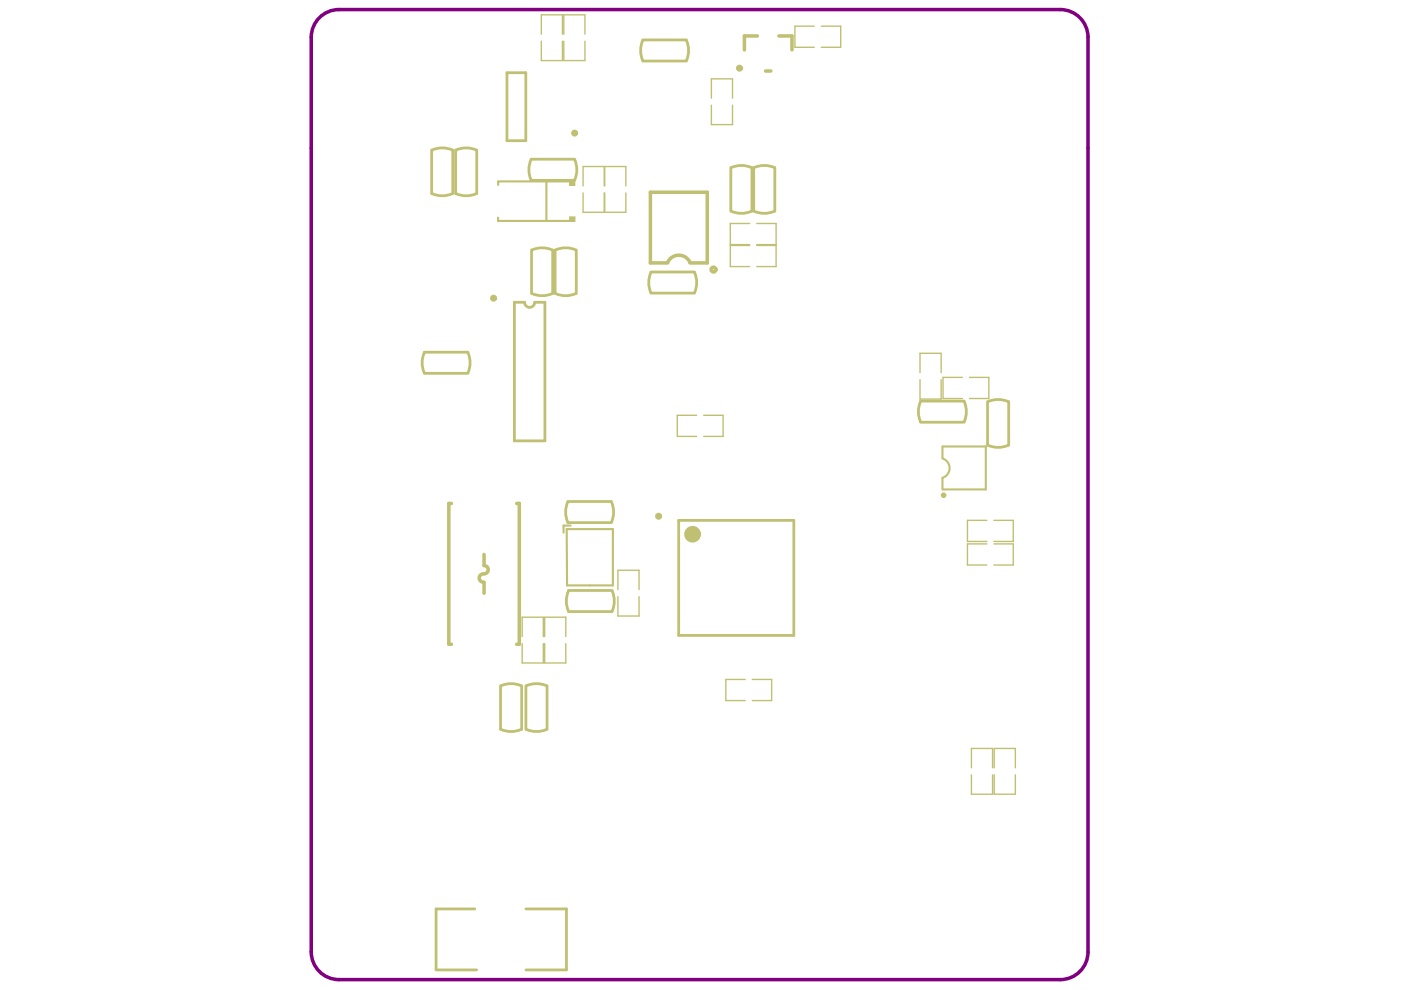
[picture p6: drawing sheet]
<svg xmlns="http://www.w3.org/2000/svg" width="297mm" height="210mm" viewBox="0 0 297 210" stroke-linecap="round" stroke-linejoin="round" font-family="sans-serif">
<path d="M67.7 3.7a5.9 5.9 0 0 1 4.2-1.7h152.9a5.9 5.9 0 0 1 5.9 5.9v193.9a5.9 5.9 0 0 1-5.9 5.9h-152.9a5.9 5.9 0 0 1-5.9-5.9v-193.9a5.9 5.9 0 0 1 1.7-4.2z" fill="none" stroke="#800080" stroke-width=".75"/>
<g fill="#c0c073">
<path d="M120.7 45.9h1.3v1.2h-1.3z"/>
<path d="M120.6 38.2l1.4 .1v1.1h-1.4z"/>
</g>
<g fill="none" stroke="#c0c073" stroke-width=".29">
<path d="M114.8 8.7v4.1h4.5v-4.1M114.8 7.2v-4.1h4.5v4.1M119.5 8.7v4.1h4.5v-4.1M119.5 7.2v-4.1h4.5v4.1M172.6 5.5h-4.1v4.5h4.1M174.1 5.5h4.1v4.5h-4.1M123.6 39.4v-4.1h4.5v4.1M128.2 39.4v-4.1h4.5v4.1M150.8 20.8v-4.1h4.5v4.1M150.8 22.3v4.1h4.5v-4.1M123.6 40.9v4.1h4.5v-4.1M128.2 40.9v4.1h4.5v-4.1"/>
<path d="M158.9 47.4h-4.1v4.5h4.1M158.9 52h-4.1v4.5h4.1M160.4 47.4h4.1v4.5h-4.1M160.4 52h4.1v4.5h-4.1M195.1 79v-4.1h4.4v4.1M147.7 88.1h-4.1v4.4h4.1M149.2 88.1h4.1v4.4h-4.1M195.1 80.5v4.1h4.4v-4.1M204.1 80h-4.2v4.5h4.2M205.5 80h4.2v4.5h-4.2M209.2 115.3h-4.1v4.5h4.1M209.2 110.3h-4.1v4.5h4.1"/>
<path d="M210.7 115.3h4.1v4.5h-4.1M210.7 110.3h4.1v4.5h-4.1M110.7 135v-4.1h4.5v4.1M110.7 136.5v4.1h4.5v-4.1M115.5 135v-4.1h4.5v4.1M115.5 136.5v4.1h4.5v-4.1M131 125v-4.1h4.5v4.1M131 126.5v4.1h4.5v-4.1M158 144.1h-4.1v4.4h4.1M159.5 144.1h4.1v4.4h-4.1M206 164.3v4.1h4.4v-4.1M206 162.8v-4.1h4.4v4.1"/>
<path d="M210.8 164.3v4.1h4.5v-4.1M210.8 162.8v-4.1h4.5v4.1"/>
</g>
<path d="M199.8 94.7v2.4M199.8 97.2a2.15 2.15 0 0 1 1.5 2.1 2.15 2.15 0 0 1-1.5 2v2.5M199.9 94.7h9.1v9.1h-9.1" fill="none" stroke="#c0c073" stroke-width=".44"/>
<g fill="none" stroke="#c0c073" stroke-width=".75">
<path d="M160.6 7.6h-2.8v3M162.3 15.1h1.1M165.1 7.6h2.8v3M141.6 55.7h-3.7v-14.9h12.1v14.9h-3.7M141.6 55.6a2.6 2.6 0 0 1 2.3-1.5 2.6 2.6 0 0 1 2.4 1.5M95.7 106.7h-.5v29.9h.5M102.6 117.6v2.3a.88 .88 0 0 1 .9 .9 .88 .88 0 0 1-.9 .9M109.5 106.7h.6v29.9h-.6M102.5 121.7a.88 .88 0 0 0-.9 .9 .88 .88 0 0 0 .9 .8M102.6 123.4v2.4"/>
<circle cx="151.3" cy="57.2" r=".5"/>
</g>
<path d="M105.6 38.5v.7M105.6 38.5h15.3M115.8 38.5v8.3M105.6 46.1v.7h15.3M120.1 112.2h9.8v11.9h-9.7zM121 111.4h-1.5v1.5" fill="none" stroke="#c0c073" stroke-width=".45"/>
<g fill="none" stroke="#c0c073" stroke-width=".59">
<path d="M107.5 15.4h4v14.4h-4zM136.3 12.9h9.2M136.3 8.5h9.2M136.3 8.6l-.4 1.2-.1 1.2 .5 1.8M145.5 8.6l.4 1.2 .1 1.2-.5 1.8M91.5 31.8v9.3M91.6 31.8l1.8-.4h1.3l1.2 .4M96 31.8v9.3M96.6 31.8v9.3M96.7 31.8l1.8-.4h1.3l1.2 .4M101.1 31.8v9.3M112.6 33.9l-.5 1.8 .1 1.2 .4 1.2"/>
<path d="M112.6 33.8h9.2M112.6 38.2h9.2M121.8 33.9l.4 1.2 .1 1.2-.5 1.8M154.9 35.5v9.3M155 35.5l1.9-.4 1.2 .1 1.2 .3M159.4 35.5v9.3M159.8 35.5v9.3M159.9 35.5l1.8-.4 1.3 .1 1.2 .3M164.3 35.5v9.3M91.6 41.1l1.8 .4 1.3-.1 1.2-.3M96.7 41.1l1.8 .4 1.3-.1 1.2-.3M112.7 53v9.2"/>
<path d="M112.8 53l1.8-.5 1.3 .1 1.2 .4M117.2 53v9.2M117.7 53v9.2M117.8 53l1.8-.5 1.3 .1 1.2 .4M122.2 53v9.2M138 57.8l-.4 1.2v1.2l.4 1.8M138 57.7h9.3M147.3 57.8l.3 1.2 .1 1.2-.4 1.8M155 44.8l1.9 .4h1.2l1.2-.4M159.9 44.8l1.8 .4h1.3l1.2-.4M90 74.8l-.4 1.2-.1 1.2 .5 1.9M90 79.2h9.2"/>
<path d="M90 74.7h9.2M99.2 74.8l.4 1.2 .1 1.2-.5 1.9M109.1 64.1h2.1a1.08 1.08 0 0 0 1.1 1.1 1.08 1.08 0 0 0 1.1-1.1h2.1v29.4h-6.4zM112.8 62.2l1.8 .5 1.3-.1 1.2-.4M117.8 62.2l1.8 .5 1.3-.1 1.2-.4M138 62.1h9.3M195.2 85.1l-.4 1.2-.1 1.3 .5 1.8M195.2 89.5h9.2M195.2 85h9.2M204.4 85.1l.4 1.2 .1 1.3-.5 1.8M209.4 85.2v9.2M209.5 94.4l1.8 .5 1.3-.1 1.2-.4"/>
<path d="M209.5 85.2l1.8-.5 1.3 .1 1.2 .4M213.9 85.2v9.2M120.4 106.4l-.4 1.2-.1 1.3 .5 1.8M120.4 106.3h9.2M120.4 110.8h9.2M129.6 106.4l.4 1.2 .1 1.3-.5 1.8M143.9 110.3h24.4v24.4h-24.4zM120.5 125.3l-.3 1.2-.1 1.2 .4 1.9M120.5 129.7h9.3M120.5 125.2h9.3M129.8 125.3l.4 1.2v1.2l-.4 1.9M106.1 145.4v9.2"/>
<path d="M106.2 154.6l1.9 .5 1.2-.1 1.2-.4M106.2 145.4l1.9-.4h1.2l1.2 .4M110.6 145.4v9.2M111.5 145.4v9.2M111.6 154.6l1.8 .5 1.3-.1 1.2-.4M111.6 145.4l1.8-.4h1.3l1.2 .4M116 145.4v9.2M100.7 192.7h-8.2v12.9h8.6M111.5 192.7h8.6v12.9h-8.6"/>
<circle cx="200.1" cy="105" r=".29"/>
</g>
<g fill="none" stroke="#c0c073" stroke-width=".73">
<circle cx="156.8" cy="14.5" r=".37"/>
<circle cx="121.8" cy="28.2" r=".37"/>
<circle cx="104.6" cy="63.2" r=".37"/>
<circle cx="139.6" cy="109.5" r=".37"/>
</g>
<circle cx="146.8" cy="113.3" r=".88" fill="none" stroke="#c0c073" stroke-width="1.8"/>
</svg>
